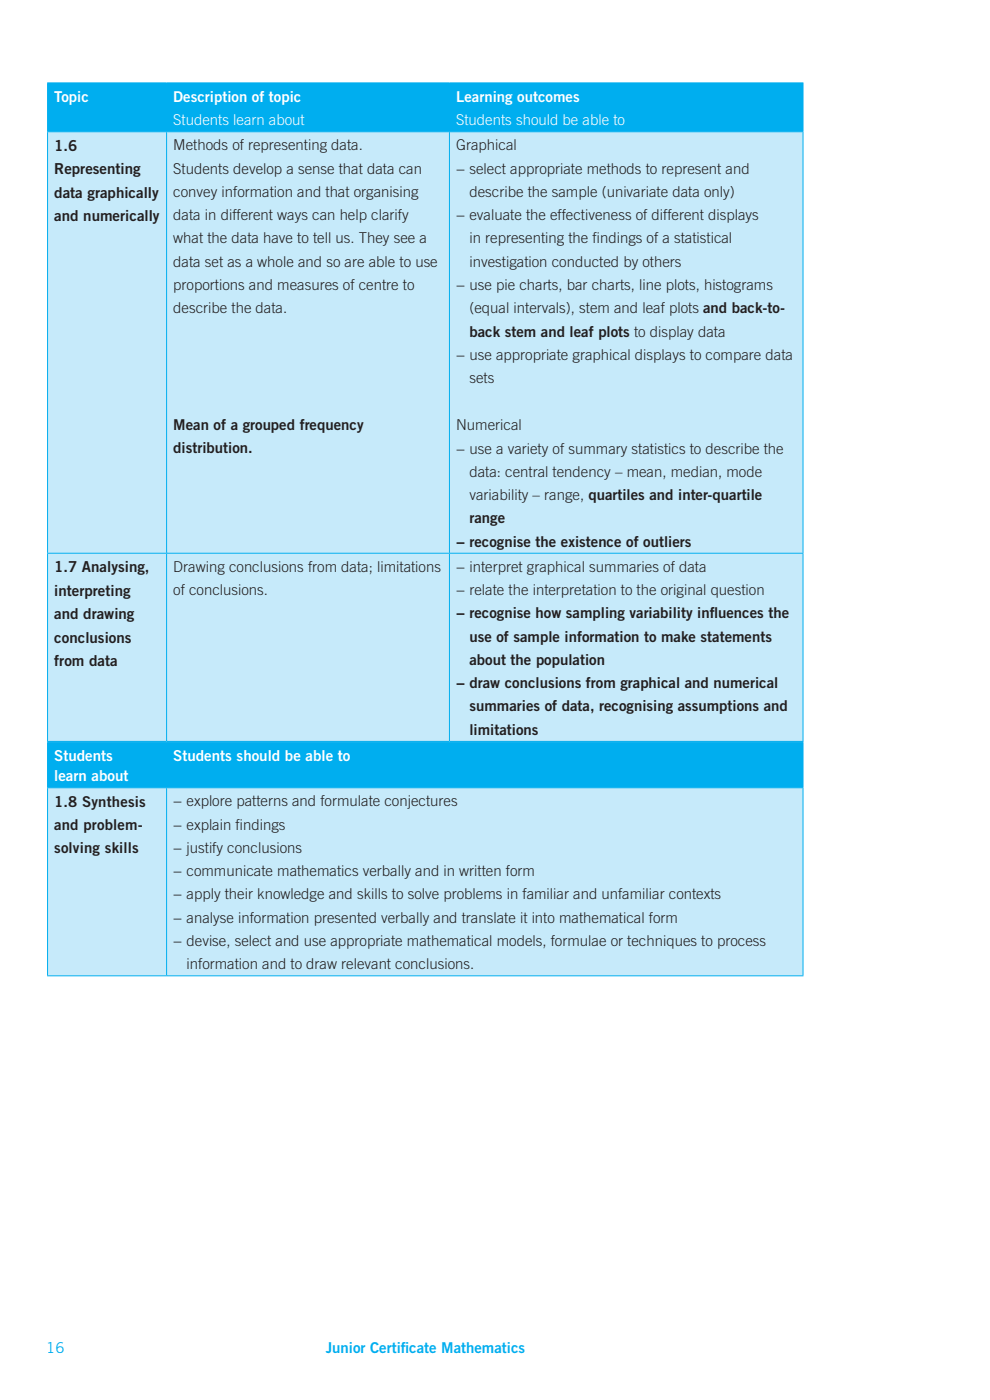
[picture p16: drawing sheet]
<svg xmlns="http://www.w3.org/2000/svg" width="210mm" height="297mm" viewBox="0 0 210 297" stroke-linecap="round" stroke-linejoin="round" font-family="sans-serif">
<defs><g id="words">
<g font-size="3.2" fill="#fff">
<text x="11.5" y="21.6">Topic</text>
<text x="36.8" y="21.6">Description of topic</text>
<text x="96.8" y="21.6">Learning outcomes</text>
<text x="36.8" y="26.5">Students learn about</text>
<text x="96.8" y="26.5">Students should be able to</text>
<text x="11.5" y="161.5">Students</text>
<text x="36.7" y="161.5">Students should be able to</text>
<text x="11.5" y="165.7">learn about</text>
</g>
<g font-size="3.2" fill="#231f20">
<text x="11.5" y="32">1.6</text>
<text x="36.8" y="31.9">Methods of representing data.</text>
<text x="96.8" y="31.9">Graphical</text>
<text x="11.5" y="37">Representing</text>
<text x="11.5" y="42">data graphically</text>
<text x="36.8" y="36.8">Students develop a sense that data can</text>
<text x="36.8" y="41.8">convey information and that organising</text>
<text x="96.8" y="36.8">− select appropriate methods to represent and</text>
<text x="99.6" y="41.8">describe the sample (univariate data only)</text>
<text x="11.5" y="46.9">and numerically</text>
<text x="36.8" y="46.7">data in different ways can help clarify</text>
<text x="96.8" y="46.7">− evaluate the effectiveness of different displays</text>
<text x="36.8" y="51.6">what the data have to tell us. They see a</text>
<text x="99.6" y="51.7">in representing the f</text>
<text x="125.7" y="51.7">indings of a statistical</text>
<text x="36.8" y="56.6">data set as a whole and so are able to use</text>
<text x="99.6" y="56.6">investigation conducted by others</text>
<text x="36.8" y="61.5">proportions and measures of centre to</text>
<text x="96.8" y="61.5">− use pie charts, bar charts, line plots, histograms</text>
<text x="36.8" y="66.5">describe the data.</text>
<text x="99.6" y="66.5">(equal intervals), stem and leaf plots and back-to-</text>
<text x="99.6" y="71.4">back stem and leaf plots to display data</text>
<text x="96.8" y="76.4">− use appropriate graphical displays to compare data</text>
<text x="99.6" y="81.3">sets</text>
<text x="36.8" y="91.2">Mean of a grouped frequency</text>
<text x="96.8" y="91.3">Numerical</text>
<text x="36.8" y="96.1">distribution.</text>
<text x="96.8" y="96.2">− use a variety of summary statistics to describe the</text>
<text x="99.6" y="101.1">data: central tendency – mean, median, mode</text>
<text x="99.6" y="106.1">variability – range, quartiles and inter-quartile</text>
<text x="99.6" y="111">range</text>
<text x="96.8" y="116">− recognise the existence of outliers</text>
<text x="11.5" y="121.4">1.7 Analysing,</text>
<text x="36.8" y="121.3">Drawing conclusions from data; limitations</text>
<text x="96.8" y="121.3">− interpret graphical summaries of data</text>
<text x="11.5" y="126.4">interpreting</text>
<text x="11.5" y="131.4">and drawing</text>
<text x="36.8" y="126.2">of conclusions.</text>
<text x="96.8" y="126.2">− relate the interpretation to the original question</text>
<text x="96.8" y="131.2">− recognise how sampling variability inf</text>
<text x="150.6" y="131.2">luences the</text>
<text x="11.5" y="136.4">conclusions</text>
<text x="99.6" y="136.1">use of sample information to make statements</text>
<text x="11.5" y="141.3">from data</text>
<text x="99.6" y="141.1">about the population</text>
<text x="96.8" y="146">− draw conclusions from graphical and numerical</text>
<text x="99.6" y="150.9">summaries of data, recognising assumptions and</text>
<text x="99.6" y="155.9">limitations</text>
<text x="11.5" y="171.1">1.8 Synthesis</text>
<text x="36.8" y="171">− explore patterns and formulate conjectures</text>
<text x="11.5" y="176">and problem-</text>
<text x="36.8" y="176">− explain f</text>
<text x="50" y="176">indings</text>
<text x="11.5" y="181">solving skills</text>
<text x="36.8" y="180.9">− justify conclusions</text>
<text x="36.8" y="185.9">− communicate mathematics verbally and in written form</text>
<text x="36.8" y="190.8">− apply their knowledge and skills to solve problems in familiar and unfamiliar contexts</text>
<text x="36.8" y="195.7">− analyse information presented verbally and translate it into mathematical form</text>
<text x="36.8" y="200.7">− devise, select and use appropriate mathematical models, formulae or techniques to process</text>
<text x="39.6" y="205.6">information and to draw relevant conclusions.</text>
</g>
<g font-size="3.2" fill="#00aeef">
<text x="9.8" y="287">16</text>
<text x="69.1" y="287.1">Junior Certif</text>
<text x="85" y="287.1">icate Mathematics</text>
</g>
</g></defs>
<path d="M10.1 17.6h25.2v10.3h-25.2zM35.3 17.6h60v10.3h-60zM95.3 17.6h75v10.3h-75z" fill="#00aeef"/>
<path d="M10.1 27.9h25.2v89.5h-25.2zM35.3 27.9h60v89.5h-60zM95.3 27.9h75v89.5h-75zM10.1 117.4h25.2v39.9h-25.2zM35.3 117.4h60v39.9h-60zM95.3 117.4h75v39.9h-75z" fill="#c6eafa"/>
<g fill="none" stroke="#00aeef" stroke-width=".21">
<path d="M10 17.6h160.4M10.1 17.7v10.2M35.3 17.7v10.2M95.3 17.7v10.2M170.3 17.7v10.2M10 27.9h160.4M10.1 28v89.3M35.3 28v89.3M95.3 28v89.3M170.3 28v89.3M10 117.4h160.4M10.1 117.5v39.7"/>
<path d="M35.3 117.5v39.7M95.3 117.5v39.7M170.3 117.5v39.7M10 157.3h160.4"/>
</g>
<path d="M10.1 157.5h25.2v9.6h-25.2zM35.3 157.5h135v9.6h-135z" fill="#00aeef"/>
<path d="M10.1 167.1h25.2v39.9h-25.2zM35.3 167.1h135v39.9h-135z" fill="#c6eafa"/>
<path d="M10 157.5h160.4M10.1 157.6v9.4M35.3 157.6v9.4M170.3 157.6v9.4M10 167.1h160.4M10.1 167.2v39.7M35.3 167.2v39.7M170.3 167.2v39.7M10 207h160.4" fill="none" stroke="#00aeef" stroke-width=".21"/>
<use href="#words"/>
</svg>
